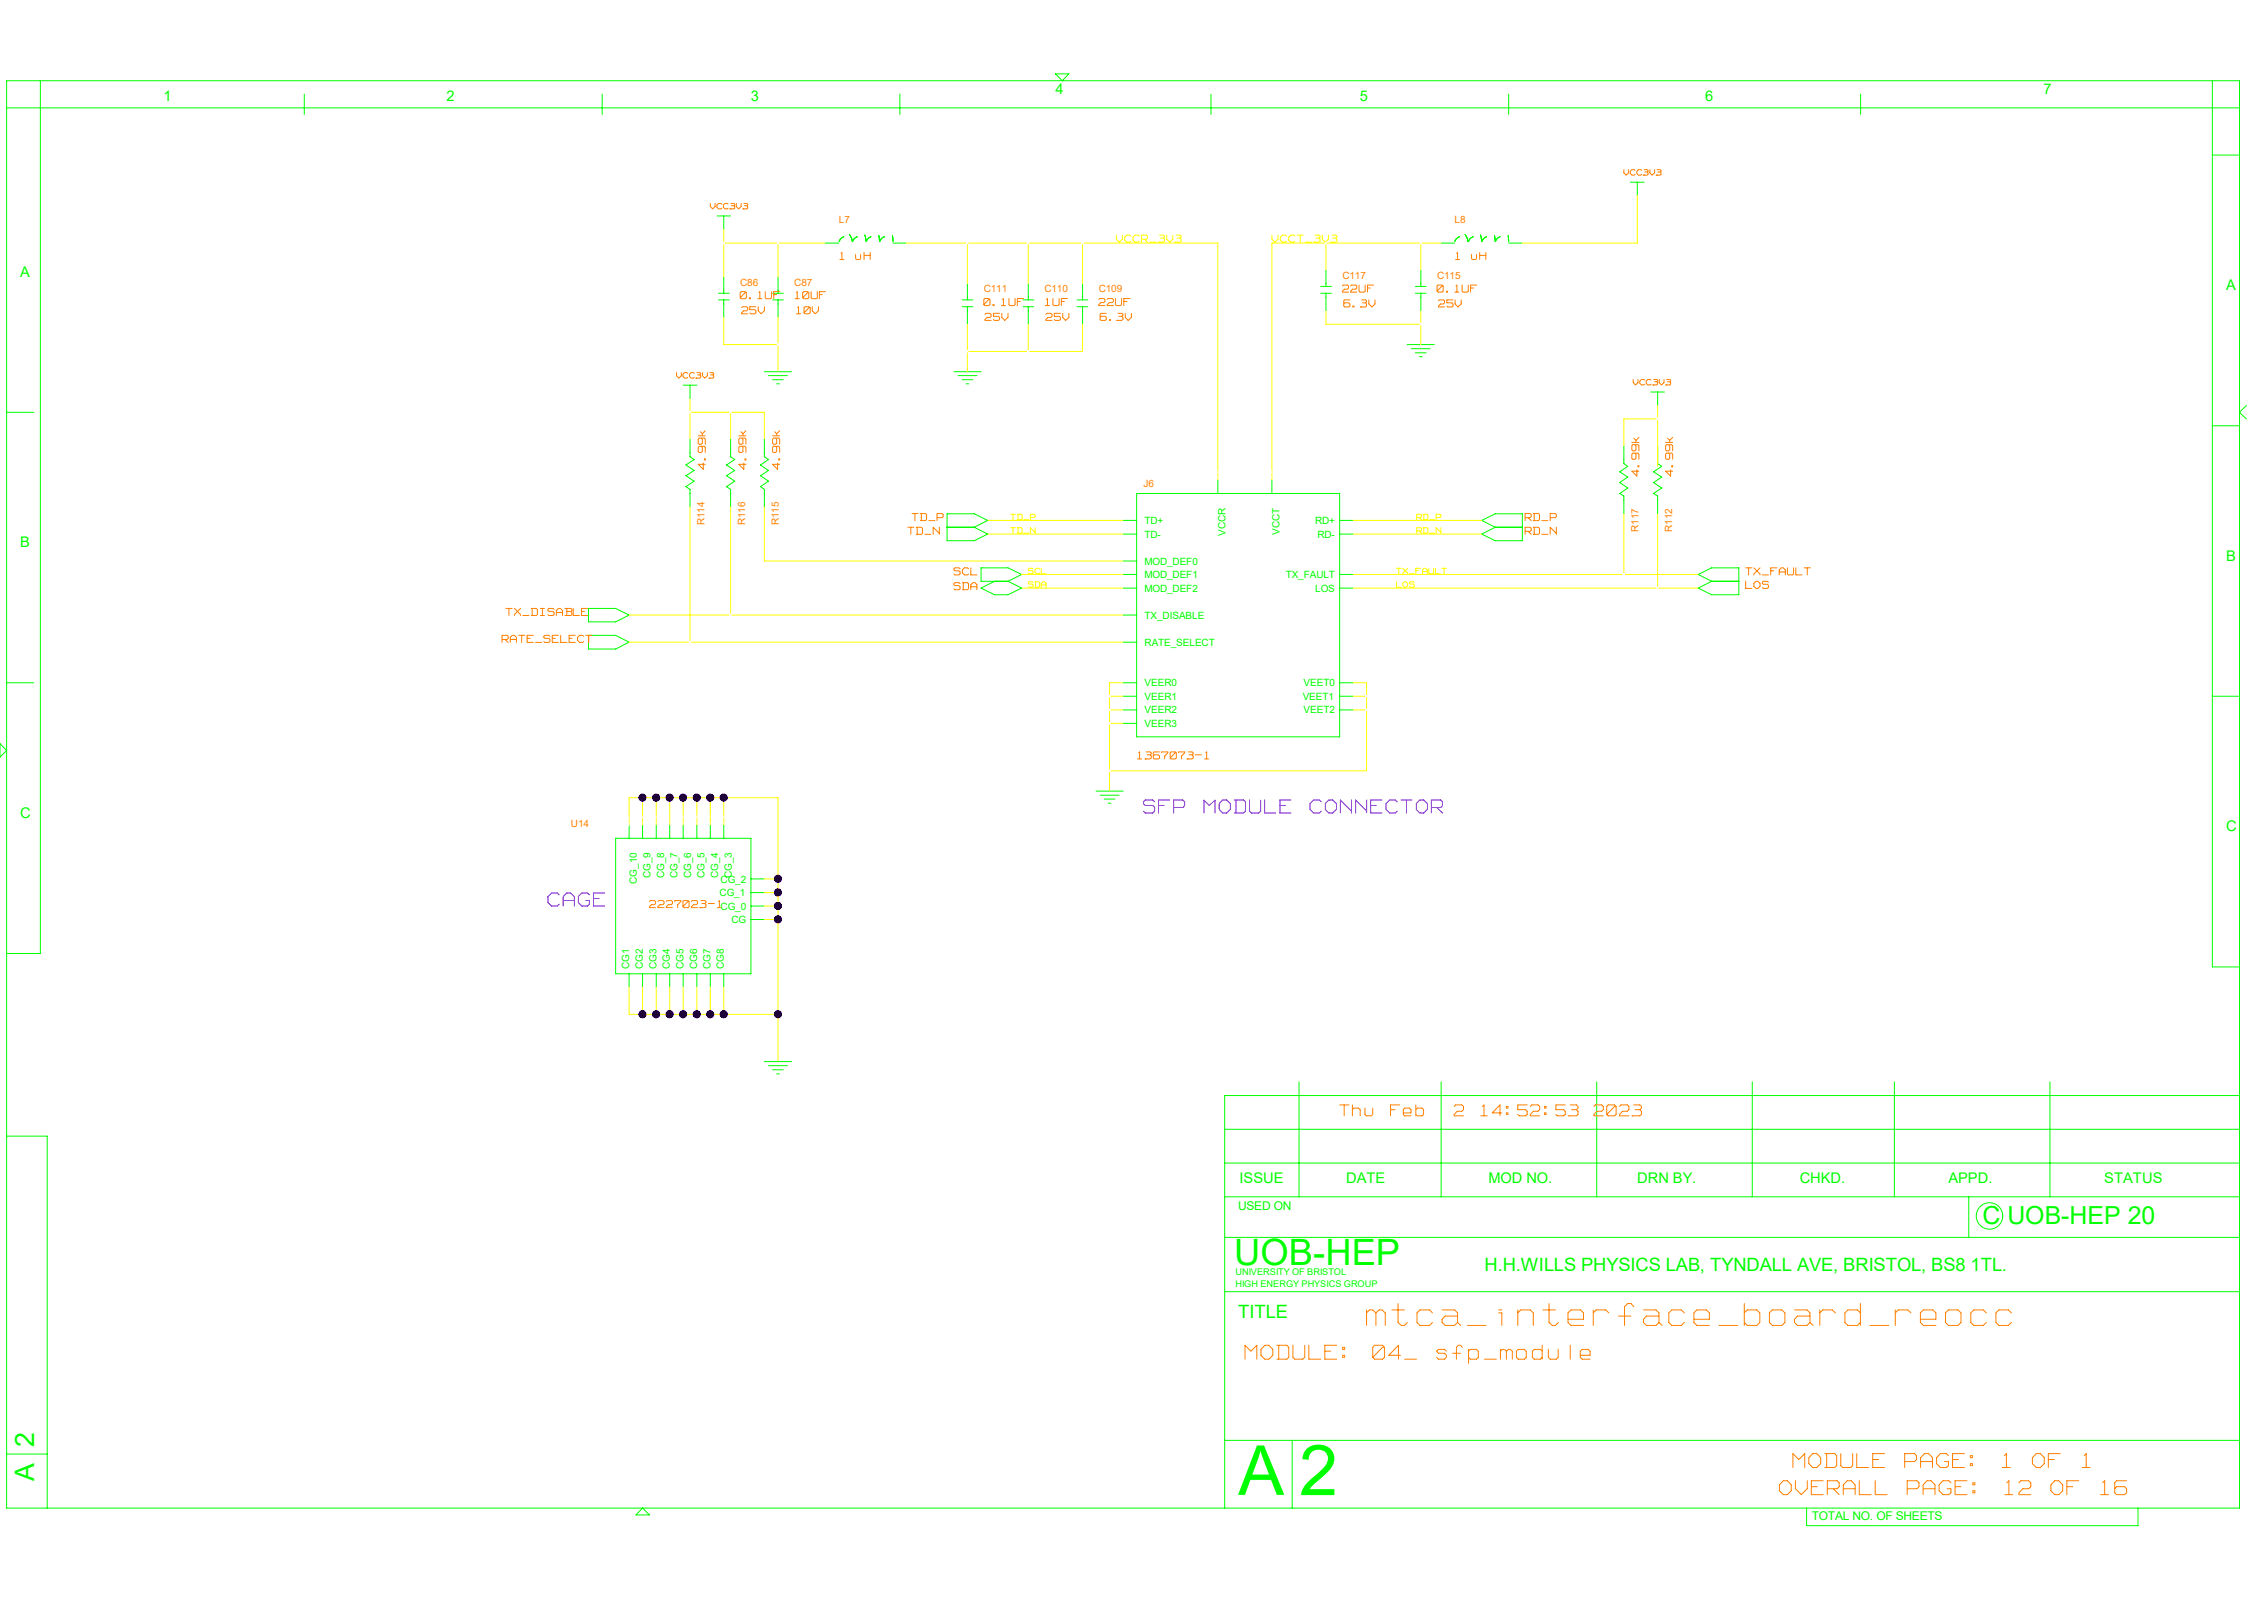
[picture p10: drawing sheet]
<svg xmlns="http://www.w3.org/2000/svg" width="420mm" height="297mm" viewBox="0 0 420 297" stroke-linecap="round" stroke-linejoin="round" font-family="sans-serif">
<defs><g id="words">
<text font-size="13" fill="#0f0" x="241.1" y="277.5">2</text>
<text font-size="12.8" fill="#0f0" x="229.8" y="277.5">A</text>
<text font-size="7.7" fill="#fff" x="253.6" y="246.8">mtca_interface_board_reocc</text>
<text font-size="6.7" fill="#0f0" x="229" y="234.7">UOB-HEP</text>
<g font-size="5" fill="#0f0">
<text x="6.4" y="268.6" transform="rotate(-90 6.4 268.6)">2</text>
<text x="6.4" y="274.9" transform="rotate(-90 6.4 274.9)">A</text>
</g>
<g font-size="4.9" fill="#fff">
<text x="231.1" y="252.8">MODULE: 04_ sfp_module</text>
<text x="332.7" y="272.9">MODULE PAGE: 1 OF 1</text>
<text x="330.2" y="278">OVERALL PAGE: 12 OF 16</text>
</g>
<g font-size="4.6" fill="#fff">
<text x="212.2" y="151.4">SFP MODULE CONNECTOR</text>
<text x="101.7" y="168.7">CAGE</text>
</g>
<text font-size="4.6" fill="#0f0" x="367.9" y="227.2">C UOB-HEP 20</text>
<g font-size="3.8" fill="#fff">
<text x="248.6" y="207.5">Thu Feb</text>
<text x="269.6" y="207.5">2 14:52:53 2023</text>
</g>
<g font-size="3.4" fill="#0f0">
<text x="275.5" y="236">H.H.WILLS PHYSICS LAB, TYNDALL AVE, BRISTOL, BS8 1TL.</text>
<text x="229.8" y="244.7">TITLE</text>
</g>
<g font-size="2.9" fill="#fff">
<text x="131.3" y="87.1" transform="rotate(-90 131.3 87.1)">4.99k</text>
<text x="138.9" y="87.1" transform="rotate(-90 138.9 87.1)">4.99k</text>
<text x="145.1" y="87.1" transform="rotate(-90 145.1 87.1)">4.99k</text>
<text x="304.6" y="88.4" transform="rotate(-90 304.6 88.4)">4.99k</text>
<text x="310.9" y="88.4" transform="rotate(-90 310.9 88.4)">4.99k</text>
</g>
<g font-size="2.7" fill="#0f0">
<text x="195.9" y="17.4">4</text>
<text x="379.2" y="17.4">7</text>
<text x="30.4" y="18.7">1</text>
<text x="82.8" y="18.7">2</text>
<text x="139.4" y="18.7">3</text>
<text x="252.4" y="18.7">5</text>
<text x="316.4" y="18.7">6</text>
<text x="3.7" y="51.4">A</text>
<text x="413.1" y="53.9">A</text>
<text x="3.7" y="101.6">B</text>
<text x="413.1" y="104.1">B</text>
<text x="3.7" y="151.8">C</text>
<text x="413.1" y="154.3">C</text>
<text x="230" y="219.6">ISSUE</text>
<text x="249.9" y="219.6">DATE</text>
<text x="276.2" y="219.6">MOD NO.</text>
<text x="303.9" y="219.6">DRN BY.</text>
<text x="334" y="219.6">CHKD.</text>
<text x="361.6" y="219.6">APPD.</text>
<text x="390.5" y="219.6">STATUS</text>
</g>
<g font-size="2.5" fill="#fff">
<text x="207.2" y="45.2">VCCR_3V3</text>
<text x="236.1" y="45.2">VCCT_3V3</text>
<text x="155.9" y="48.4">1 uH</text>
<text x="270.1" y="48.4">1 uH</text>
<text x="137.4" y="55.7">0.1UF</text>
<text x="137.6" y="58.5">25V</text>
<text x="147.6" y="55.7">10UF</text>
<text x="147.8" y="58.5">10V</text>
<text x="182.6" y="57">0.1UF</text>
<text x="182.8" y="59.7">25V</text>
<text x="194" y="57">1UF</text>
<text x="194.1" y="59.7">25V</text>
<text x="203.9" y="57">22UF</text>
<text x="204.2" y="59.7">6.3V</text>
<text x="249.1" y="54.5">22UF</text>
<text x="249.4" y="57.2">6.3V</text>
<text x="266.7" y="54.5">0.1UF</text>
<text x="266.9" y="57.2">25V</text>
<text x="168.5" y="99.4">TD_N</text>
<text x="169.2" y="96.9">TD_P</text>
<text x="283" y="99.4">RD_N</text>
<text x="283" y="96.9">RD_P</text>
<text x="177" y="107">SCL</text>
<text x="324" y="107">TX_FAULT</text>
<text x="177" y="109.7">SDA</text>
<text x="324" y="109.5">LOS</text>
<text x="93.2" y="119.5">RATE_SELECT</text>
<text x="93.9" y="114.5">TX_DISABLE</text>
<text x="211.1" y="141.1">1367073-1</text>
<text x="120.5" y="168.7">2227023-1</text>
</g>
<g font-size="2.2" fill="#0f0">
<text x="229.8" y="224.7">USED ON</text>
<text x="336.3" y="282.2">TOTAL NO. OF SHEETS</text>
</g>
<g font-size="1.9" fill="#fff">
<text x="301.4" y="32.7">VCC3V3</text>
<text x="131.8" y="38.9">VCC3V3</text>
<text x="149.6" y="44.9">1</text>
<text x="170.3" y="44.9">2</text>
<text x="263.9" y="44.9">1</text>
<text x="284.5" y="44.9">2</text>
<text x="125.6" y="70.4">VCC3V3</text>
<text x="303.1" y="71.6">VCC3V3</text>
<text x="226.1" y="89.3" transform="rotate(-90 226.1 89.3)">15</text>
<text x="236.1" y="89.3" transform="rotate(-90 236.1 89.3)">16</text>
<text x="187.6" y="99.1">TD_N</text>
<text x="187.6" y="96.6">TD_P</text>
<text x="206.5" y="96.4">18</text>
<text x="206.5" y="98.9">19</text>
<text x="250.8" y="98.9">12</text>
<text x="250.8" y="96.4">13</text>
<text x="262.9" y="99.1">RD_N</text>
<text x="262.9" y="96.6">RD_P</text>
<text x="190.8" y="106.7">SCL</text>
<text x="207.5" y="104">6</text>
<text x="207.5" y="106.5">5</text>
<text x="250.6" y="106.5">2</text>
<text x="259.2" y="106.7">TX_FAULT</text>
<text x="190.8" y="109.2">SDA</text>
<text x="207.5" y="109">4</text>
<text x="250.6" y="109">8</text>
<text x="259.2" y="109.2">LOS</text>
<text x="207.5" y="114">3</text>
<text x="207.5" y="119">7</text>
<text x="206.3" y="131.6">11</text>
<text x="206.5" y="129.1">10</text>
<text x="207.5" y="126.6">9</text>
<text x="250.6" y="131.6">20</text>
<text x="250.8" y="126.6">1</text>
<text x="250.8" y="129.1">17</text>
<text x="206.5" y="134.1">14</text>
<text x="116.8" y="153.5" transform="rotate(-90 116.8 153.5)">20</text>
<text x="119.3" y="153.3" transform="rotate(-90 119.3 153.3)">19</text>
<text x="121.8" y="153.3" transform="rotate(-90 121.8 153.3)">18</text>
<text x="124.3" y="153.3" transform="rotate(-90 124.3 153.3)">17</text>
<text x="126.8" y="153.3" transform="rotate(-90 126.8 153.3)">16</text>
<text x="129.4" y="153.3" transform="rotate(-90 129.4 153.3)">15</text>
<text x="131.9" y="153.3" transform="rotate(-90 131.9 153.3)">14</text>
<text x="134.4" y="153.3" transform="rotate(-90 134.4 153.3)">13</text>
<text x="141.6" y="163">12</text>
<text x="141.6" y="165.5">11</text>
<text x="141.6" y="168">10</text>
<text x="141.4" y="170.5">9</text>
<text x="118.2" y="184.2" transform="rotate(-90 118.2 184.2)">1</text>
<text x="120.7" y="184" transform="rotate(-90 120.7 184)">2</text>
<text x="123.2" y="184" transform="rotate(-90 123.2 184)">3</text>
<text x="125.7" y="184" transform="rotate(-90 125.7 184)">4</text>
<text x="128.3" y="184" transform="rotate(-90 128.3 184)">5</text>
<text x="130.8" y="184" transform="rotate(-90 130.8 184)">6</text>
<text x="133.3" y="184" transform="rotate(-90 133.3 184)">7</text>
<text x="135.8" y="184" transform="rotate(-90 135.8 184)">8</text>
</g>
<g font-size="1.9" fill="#ff8000">
<text x="155.7" y="41.5">L7</text>
<text x="270" y="41.5">L8</text>
<text x="137.4" y="53">C86</text>
<text x="147.4" y="53">C87</text>
<text x="249.1" y="51.8">C117</text>
<text x="266.7" y="51.8">C115</text>
<text x="182.6" y="54.3">C111</text>
<text x="193.8" y="54.3">C110</text>
<text x="203.9" y="54.3">C109</text>
<text x="212.2" y="90.4">J6</text>
<text x="130.8" y="97.5" transform="rotate(-90 130.8 97.5)">R114</text>
<text x="138.3" y="97.5" transform="rotate(-90 138.3 97.5)">R116</text>
<text x="144.6" y="97.5" transform="rotate(-90 144.6 97.5)">R115</text>
<text x="304.1" y="98.8" transform="rotate(-90 304.1 98.8)">R117</text>
<text x="310.3" y="98.8" transform="rotate(-90 310.3 98.8)">R112</text>
<text x="106" y="153.5">U14</text>
</g>
<g font-size="1.9" fill="#0f0">
<text x="212.4" y="97.3">TD+</text>
<text x="212.4" y="99.8">TD-</text>
<text x="227.5" y="99.5" transform="rotate(-90 227.5 99.5)">VCCR</text>
<text x="237.5" y="99.3" transform="rotate(-90 237.5 99.3)">VCCT</text>
<text x="244.1" y="97.3">RD+</text>
<text x="244.5" y="99.8">RD-</text>
<text x="212.4" y="107.3">MOD_DEF1</text>
<text x="212.4" y="104.8">MOD_DEF0</text>
<text x="238.6" y="107.3">TX_FAULT</text>
<text x="212.4" y="109.8">MOD_DEF2</text>
<text x="244.1" y="109.8">LOS</text>
<text x="212.4" y="119.9">RATE_SELECT</text>
<text x="212.4" y="114.9">TX_DISABLE</text>
<text x="212.4" y="127.4">VEER0</text>
<text x="212.4" y="129.9">VEER1</text>
<text x="241.8" y="129.9">VEET1</text>
<text x="241.9" y="127.4">VEET0</text>
<text x="212.4" y="132.4">VEER2</text>
<text x="212.4" y="135">VEER3</text>
<text x="241.9" y="132.4">VEET2</text>
<text x="118.2" y="164.1" transform="rotate(-90 118.2 164.1)">CG_10</text>
<text x="120.7" y="163.1" transform="rotate(-90 120.7 163.1)">CG_9</text>
<text x="123.2" y="163.1" transform="rotate(-90 123.2 163.1)">CG_8</text>
<text x="125.7" y="163.1" transform="rotate(-90 125.7 163.1)">CG_7</text>
<text x="128.3" y="163.1" transform="rotate(-90 128.3 163.1)">CG_6</text>
<text x="130.8" y="163.1" transform="rotate(-90 130.8 163.1)">CG_5</text>
<text x="133.3" y="163.1" transform="rotate(-90 133.3 163.1)">CG_4</text>
<text x="133.6" y="166.3">CG_1</text>
<text x="133.7" y="163.8">CG_2</text>
<text x="135.8" y="163.1" transform="rotate(-90 135.8 163.1)">CG_3</text>
<text x="133.7" y="168.9">CG_0</text>
<text x="135.8" y="171.4">CG</text>
<text x="116.8" y="180" transform="rotate(-90 116.8 180)">CG1</text>
<text x="119.3" y="180" transform="rotate(-90 119.3 180)">CG2</text>
<text x="121.8" y="180" transform="rotate(-90 121.8 180)">CG3</text>
<text x="124.3" y="180" transform="rotate(-90 124.3 180)">CG4</text>
<text x="126.8" y="180" transform="rotate(-90 126.8 180)">CG5</text>
<text x="129.4" y="180" transform="rotate(-90 129.4 180)">CG6</text>
<text x="131.9" y="180" transform="rotate(-90 131.9 180)">CG7</text>
<text x="134.4" y="180" transform="rotate(-90 134.4 180)">CG8</text>
</g>
<g font-size="1.7" fill="#0f0">
<text x="229.3" y="236.7">UNIVERSITY OF BRISTOL</text>
<text x="229.3" y="239">HIGH ENERGY PHYSICS GROUP</text>
</g>
</g></defs>
<g fill="none" stroke="#0f0" stroke-width=".19">
<path d="M1.2 15h414.4v265h-414.4zM7.5 15v162h-6.3M56.5 17.5v3.8M111.8 17.5v3.8M167 17.5v3.8M195.9 13.7h2.5l-1.3 1.3zM224.7 17.5v3.8M280 17.5v3.8M345.3 17.5v3.8M410.6 15v164.5h5M1.2 20h414.4M302.6 33.8h2.5"/>
<path d="M303.9 33.8v2.5M410.6 28.8h5M133.1 40.1h2.5M133.3 55.7h2M133.3 54.4h2M134.3 40.1v2.5M134.3 51.4v3M134.3 55.7v3.2M143.4 55.7h2M143.4 54.4h2M144.4 51.4v3M144.4 55.7v3.2"/>
<path d="M153.2 45.1h2.5M155.9 44.5v.1M156.1 44.3l-.4 .5M156.3 44.1h.1M156.6 43.9l-.5 .3M157.6 43.5l.4 .7M157.7 43.6v.1M157.9 43.9v.1M158 44.1v.1M158 44.2h.1M158 44.2l.2 .7M158.3 44.7l-.1 .1"/>
<path d="M158.4 44.5v.1M158.6 44.3l-.4 .5M158.7 44.1h.1M158.7 44.1l-.1 .1M158.8 44.1h.1M159.1 43.9l-.3 .2M160.5 43.6l.2 1.2M160.7 44.7h.1M161 44.4v.1M161.1 44.3l-.3 .5M161.3 44.1h.1M161.6 43.9l-.4 .3"/>
<path d="M161.6 43.9h.1M163.1 43.7l.1 1.1M163.1 43.9h.1M163.4 44.4v.1M163.6 44.3l-.3 .5M163.8 44.1h.1M164.2 43.9l-.5 .3M165.7 43.7v1.1M165.7 45.1h2.5M178.6 55.7h2M178.6 56.9h2M179.5 52.7v3"/>
<path d="M179.5 56.9v3.3M189.9 55.7h2M189.9 56.9h2M190.8 52.7v3M190.8 56.9v3.3M199.9 55.7h2M199.9 56.9h2M200.9 52.7v3M200.9 56.9v3.3M245.1 53.2h2M245.1 54.4h2M246.1 50.2v3"/>
<path d="M246.1 54.4v3.3M262.7 53.2h2M262.7 54.4h2M263.7 50.2v3M263.7 54.4v3.3M267.5 45.1h2.5M270.2 44.4v.1M270.3 44.3l-.3 .5M270.5 44.1h.1M270.8 43.9l-.4 .3M270.8 43.9h.1M271.9 43.5l.4 .8 .2 .6"/>
<path d="M272 43.6v.1M272.2 43.9v.1M272.3 44.2h.1M272.3 44.4h.1M272.9 44.3l-.4 .5M273.4 43.9l-.5 .3M274.7 43.6l.3 1.2M275.4 44.3l-.4 .5M275.9 43.9l-.5 .3M277.4 43.7l.1 1.1M277.9 44.3l-.4 .5M278.1 44.1l-.2 .1"/>
<path d="M278.1 44.1h.1M278.4 43.9l-.2 .2M279.9 43.7l.1 1.1M280 45.1h2.5M1.2 76.5h5.1M126.8 71.5h2.5M128.1 71.5v2.5M141.9 69h5M142.6 69.7h3.5M143.4 70.5h2M144.1 71.2h.6M177 69h5.1"/>
<path d="M177.8 69.7h3.5M178.6 70.5h2M179.3 71.2h.5M261.2 64h5M261.9 64.7h3.5M262.7 65.5h2M263.4 66.2h.5M306.4 72.8h2.5M307.6 72.8v2.5M410.6 79h5M416.9 75.3l-1.3 1.2 1.3 1.3M128.1 81.5v3.3l.7 .5-1.5 1 1.5 1-1.5 1 1.5 1-1.5 1 .8 .5v3.3"/>
<path d="M135.6 81.5v3.3l.8 .5-1.6 1 1.6 1-1.6 1 1.6 1-1.6 1 .8 .5v3.3M141.9 81.5v3.3l.7 .5-1.5 1 1.5 1-1.5 1 1.5 1-1.5 1 .8 .5v3.3M175.8 95.4h5l2.5 1.2-2.5 1.3 2.5 1.2-2.5 1.3h-5zM175.8 97.9h5M208.4 99.1h2.5M208.4 96.6h2.5M210.9 91.6h37.7v45.2h-37.7zM226 89.1v2.5M236.1 89.1v2.5M248.6 99.1h2.5M248.6 96.6h2.5M275 96.6l2.5-1.2h5v5h-5l-2.5-1.3 2.5-1.2z"/>
<path d="M277.5 97.9h5M301.4 82.8v3.3l.7 .5-1.5 1 1.5 1-1.5 1 1.5 1-1.5 1 .8 .5v3.3M307.6 82.8v3.3l.8 .5-1.5 1 1.5 1-1.5 1 1.5 1-1.5 1 .7 .5v3.3M109.2 117.9h5.1l2.5 1.3-2.5 1.3h-5.1zM109.2 112.9h5.1l2.5 1.3-2.5 1.2h-5.1zM182.1 105.4h5l2.5 1.2-2.5 1.3h-5zM184.6 107.9l-2.5 1.3 2.5 1.2h2.5l2.5-1.2-2.5-1.3M208.4 109.2h2.5M208.4 119.2h2.5M208.4 104.1h2.5M208.4 106.6h2.5M208.4 114.2h2.5"/>
<path d="M248.6 109.2h2.5M248.6 106.6h2.5M315.2 106.6l2.5-1.2h5v5h-5l-2.5-1.2 2.5-1.3zM317.7 107.9h5M0 138l1.2 1.3-1.2 1.2zM1.2 126.7h5.1M208.4 129.2h2.5M208.4 126.7h2.5M208.4 131.8h2.5M208.4 134.3h2.5M248.6 129.2h2.5M248.6 126.7h2.5"/>
<path d="M248.6 131.8h2.5M410.6 129.2h5M114.3 155.6h25.1v25.2h-25.1zM116.8 153.1v2.5M119.3 153.1v2.5M121.8 153.1v2.5M124.3 153.1v2.5M126.8 153.1v2.5M129.3 153.1v2.5M131.8 153.1v2.5M134.3 153.1v2.5M203.4 146.9h5"/>
<path d="M204.2 147.6h3.5M204.9 148.3h2M205.7 149.1h.5M139.4 163.2h2.5M139.4 165.7h2.5M139.4 168.2h2.5M139.4 170.7h2.5M116.8 180.8v2.5M119.3 180.8v2.5M121.8 180.8v2.5M124.3 180.8v2.5M126.8 180.8v2.5"/>
<path d="M129.3 180.8v2.5M131.8 180.8v2.5M134.3 180.8v2.5M141.9 197.1h5M142.6 197.8h3.5M143.4 198.6h2M144.1 199.3h.6M1.2 210.9h7.6v69.1M227.3 215.9h188.3M227.3 209.6h188.3M241.1 200.8v21.4M267.5 200.8v21.4"/>
<path d="M296.3 200.8v21.4M325.2 200.8v21.4M351.6 200.8v21.4M380.4 200.8v21.4M415.6 203.4h-188.3v76.6M227.3 239.8h188.3M227.3 229.7h188.3M227.3 222.2h188.3M365.4 222.2v7.5M1.2 269.9h7.6M119.3 280l1.2 1.2h-2.5zM227.3 267.4h188.3"/>
<path d="M239.8 267.4v12.6M335.3 280v3.2h61.5v-3.2"/>
<circle cx="369.2" cy="225.7" r="2.46"/>
</g>
<g fill="none" stroke="#ff8000" stroke-width=".19">
<path d="M131.8 38.4l.4 .3M131.8 37.8v.5M132.7 37.8v.5M132.7 38.4l-.5 .4M133.1 38.1v.3M133.1 38.5l.2 .3M133.3 37.8l-.2 .3M133.4 37.8h.3M133.4 38.8h.3M133.8 37.8l.1 .1M133.9 38.7l-.1 .1M134.2 38.1v.3"/>
<path d="M134.2 38.5l.3 .3M134.5 37.8l-.3 .3M134.6 37.8h.3M134.6 38.8h.3M135 37.8l.1 .1M135.1 38.7l-.1 .1M135.5 38.8h.1M135.6 37.8h.5M135.6 38.8h.5M135.8 38.2h.3M136.2 37.8l.2 .1M136.2 38.2l.2 .2"/>
<path d="M136.4 37.9v.1M136.4 38.4v.2M136.4 38.7l-.2 .1M136.4 38.1l-.2 .1M136.7 38.4l.3 .3M136.7 37.8v.5M137.5 37.8v.5M137.5 38.4l-.4 .4M137.9 38.8h.1M138 37.8h.6M138 38.8h.6M138.2 38.2h.4"/>
<path d="M138.6 37.8l.2 .1M138.6 38.2l.2 .2M138.8 37.9v.1M138.8 38.4v.2M138.8 38.7l-.2 .1M138.8 38.1l-.2 .1M301.4 32.1l.4 .4M301.4 31.5v.5M302.3 31.5v.5M302.3 32.1l-.5 .4M302.6 31.8v.4M302.6 32.2l.3 .3"/>
<path d="M302.9 31.5l-.3 .3M302.9 31.5l.5 .1M303.4 32.4l-.5 .1M303.8 31.8v.4M303.8 32.2l.3 .3M304.1 31.5l-.3 .3M304.1 31.5h.4M304.1 32.5h.4M304.5 31.5l.2 .1M304.7 32.4l-.2 .1M305 32.5h.1M305.1 31.5h.6l.2 .2"/>
<path d="M305.7 32l.2 .1M305.9 32.1v.2M305.9 32.4l-.2 .1h-.6M305.9 31.8l-.6 .1M306.2 32.1l.4 .4M306.2 31.5v.5M307.1 31.5v.5M307.1 32.1l-.5 .4M307.4 32.5h.1M307.6 31.5h.5M307.6 32.5h.5M307.7 31.9h.4"/>
<path d="M308.1 31.5l.2 .2M308.1 32l.2 .1M308.3 32.1v.2M308.3 32.4l-.2 .1M308.3 31.8l-.2 .1M137.4 55.3l.1 .2M137.4 54.4v.8M137.5 54.1l-.1 .2M137.6 55.5h.7M137.6 54.1h.7M137.6 58.1v.2M137.7 58.3h1.1"/>
<path d="M137.8 56.9l-.2 .2M137.8 56.9h.7M138 57.7l-.4 .4M138 57.7h.5M138.3 54.4l-.9 .8M138.3 54.3h.2M138.3 54.1l.2 .2M138.5 55.3l-.2 .2M138.5 54.4v.8M138.6 56.9l.2 .2M138.8 57.1v.3M138.8 57.5l-.2 .2"/>
<path d="M139.1 55.3h.1M139.1 55.3v.2M139.1 55.5h.1M139.1 58.1l.2 .2M139.1 56.9v.6M139.2 57.5h.8M139.2 56.9h1.1M139.3 55.3v.2M139.4 58.3h.6M140.1 57.5l.2 .2M140.3 58.1l-.2 .2M140.3 57.7v.3"/>
<path d="M140.6 55.5h.8M140.7 57.7l.5 .5M140.7 56.9v.8M141 54.1l-.2 .2M141 54.2v1.2M141.9 56.9v.8M141.9 57.7l-.6 .6M142 55.3l.2 .2M142 54.1v1.1M142.2 55.5h.7M143.2 55.3l-.2 .2M143.2 54.1v1.1"/>
<path d="M143.6 54.1h1.1M143.6 54.2v1.3M143.6 54.7h.5M147.6 55.5h.7M147.8 58.3h.8M148 54.1l-.2 .2M148 54.2v1.2M148.2 56.9l-.2 .2M148.2 57v1.2M149 55.3l.1 .2M149 54.4v.8M149.1 54.1l-.1 .2"/>
<path d="M149.2 55.5h.7M149.2 54.1h.7M149.2 58.1l.2 .2M149.2 57.1v.9M149.4 56.9l-.2 .2M149.4 58.3h.7M149.4 56.9h.7M149.9 54.4l-.9 .8M149.9 54.3h.2M149.9 54.1l.2 .2M150.1 55.3l-.2 .2M150.1 54.4v.8"/>
<path d="M150.1 57.1l-.8 .9M150.2 57.1h.1M150.2 56.9l.2 .2M150.4 58.1l-.2 .2M150.4 57.1v.9M150.5 55.3l.2 .2M150.5 54.1v1.1M150.7 55.5h.7M150.7 57.7l.6 .5M150.7 56.9v.8M151.7 55.3l-.2 .2M151.7 54.1v1.1"/>
<path d="M151.9 56.9v.8M151.9 57.7l-.6 .6M152.1 54.1h1.1M152.1 54.2v1.3M152.1 54.7h.5M155.9 48.2h.7M156.3 46.9l-.2 .1M156.3 46.9v1.2M158.8 48l.2 .2M158.8 47.2v.8M159 48.2h.5M159.7 48l-.1 .2"/>
<path d="M159.7 47.2v.8M160.4 46.9v1.3M160.4 47.4h1.1M161.5 46.9v1.3M182.6 56.6l.2 .1M182.6 55.6v.9M182.8 55.4l-.2 .2M182.8 56.7h.7M182.8 59.4v.1M182.8 55.4h.7M182.8 59.5h1.1M183 58.2l-.2 .1"/>
<path d="M183 58.2h.7M183.2 58.9l-.4 .4M183.2 58.9h.5M183.5 55.6l-.9 .9M183.5 55.6h.2M183.5 55.4l.2 .2M183.7 56.6l-.2 .1M183.7 58.2l.2 .1M183.7 55.6v.9M183.9 58.4v.3M183.9 58.7l-.2 .2M184.3 56.6h.1"/>
<path d="M184.3 56.6v.1M184.3 56.7h.1M184.4 59.3l.1 .2M184.5 56.6v.1M184.6 59.5h.7M185.3 58.7l.2 .2M185.5 59.3l-.2 .2M185.5 59v.3M185.5 58.2h-1.1v.5h.9M185.8 56.7h.8M185.9 58.9l.5 .5M185.9 58.2v.7"/>
<path d="M186.2 55.4l-.1 .2M186.2 55.5v1.2M187.1 58.2v.7M187.1 58.9l-.6 .6M187.2 56.6l.2 .1M187.2 55.4v1.1M187.5 56.7h.6M188.4 56.6l-.2 .1M188.4 55.4v1.1M188.8 55.4h1.1M188.8 55.5v1.2M188.8 56h.6"/>
<path d="M194 56.7h.8M194.1 59.4v.1M194.1 59.5h1.1M194.3 58.2l-.2 .1M194.3 58.2h.7l.2 .1M194.4 55.4l-.2 .2M194.4 55.5v1.2M194.5 58.9l-.4 .4M195.2 58.4v.3M195.2 58.7l-.2 .2h-.5M195.4 56.6l.2 .1M195.4 55.4v1.1"/>
<path d="M195.6 56.7h.7M195.7 59.3l.1 .2M195.7 58.2v.5M195.7 58.7h.9M195.7 58.2h1.1M195.9 59.5h.7M196.6 56.6l-.3 .1M196.6 55.4v1.1M196.6 58.7l.2 .2M196.8 59.3l-.2 .2M196.8 59v.3M197 55.4h1.1"/>
<path d="M197 55.5v1.2M197 56h.5M197.2 58.9l.5 .5M197.2 58.2v.7M198.4 58.2v.7M198.4 58.9l-.6 .6M203.9 56.6v.1M204 56.7h1.1M204.1 55.4l-.2 .2M204.1 55.4h.7M204.2 59.3l.1 .2M204.2 58.4v.9"/>
<path d="M204.3 56.2l-.4 .4M204.3 58.7l-.1 .2M204.3 58.2l-.1 .1M204.3 56.2h.5M204.4 59.5h.7M204.4 58.7h.7M204.4 58.2h.9M204.9 55.4l.2 .2M205.1 56l-.2 .2M205.1 55.6v.3M205.1 58.7l.2 .2M205.3 59v.3"/>
<path d="M205.3 59.3l-.2 .2M205.5 56.6v.1M205.5 56.7h1.1M205.7 55.4l-.2 .2M205.7 55.4h.7M205.9 56.2l-.4 .4M205.9 59.3h.2M205.9 59.4v.1M205.9 56.2h.5M206 59.5h.1M206.1 59.3v.2M206.4 55.4l.2 .2"/>
<path d="M206.6 55.6v.3M206.6 56l-.2 .2M207 56.6l.2 .1M207 55.4v1.1M207.2 56.7h.7M207.3 59.5h.1M207.5 59.5h.7M207.5 58.2h.7M207.6 58.7h.6M208.2 56.6l-.3 .1M208.2 55.4v1.1M208.2 58.2l.2 .1"/>
<path d="M208.2 58.8l.2 .1M208.4 58.4v.1M208.4 59v.3M208.4 59.3l-.2 .2M208.4 58.5l-.2 .2M208.6 55.4h1.1M208.6 55.5v1.2M208.6 56h.5M208.8 58.9l.5 .5M208.8 58.2v.7M210 58.2v.7M210 58.9l-.6 .6"/>
<path d="M249.1 54.1l.1 .1h1.1M249.3 52.9l-.2 .2M249.3 52.9h.7M249.4 55.9v.9l.2 .2M249.5 53.7l-.4 .4M249.6 56.2l-.2 .2M249.6 55.7l-.2 .1M249.6 53.7h.4M249.6 57h.7M249.6 56.2h.7M249.6 55.7h.9M250.1 52.9l.2 .2"/>
<path d="M250.3 53.5l-.2 .2M250.3 53.1v.3M250.3 56.2l.2 .2M250.5 56.5v.3l-.2 .2M250.7 54.1v.1M250.7 54.2h1.1M250.8 52.9l-.1 .2M250.9 52.9h.7l.2 .2M251.1 56.8h.1M251.1 56.9v.1M251.1 57h.1M251.3 56.8v.2"/>
<path d="M251.8 53.1v.3M251.8 53.5l-.2 .2h-.5l-.4 .4M252.2 54.1l.2 .1M252.2 52.9v1.1M252.4 54.2h.7M252.5 57h.1M252.7 57h.7M252.7 55.7h.7M252.9 56.2h.5M253.4 54.1l-.2 .1M253.4 52.9v1.1M253.4 55.7l.2 .1"/>
<path d="M253.4 56.3l.2 .1M253.6 55.9v.1M253.6 56.5v.3l-.2 .2M253.6 56l-.2 .2M253.8 53.5h.5M254 56.4l.6 .5M254 55.7v.7M254.9 52.9h-1.1v1.3M255.2 55.7v.7M255.2 56.4l-.6 .6M266.7 54.1l.2 .1M266.7 53.1v.9"/>
<path d="M266.9 52.9l-.2 .2M266.9 54.2h.7M266.9 52.9h.7M267 56.9v.1M267 57h1.1M267.1 55.7l-.1 .1M267.2 55.7h.6M267.3 56.4l-.3 .4M267.4 56.4h.4M267.6 53.1l-.9 .9M267.6 53.1h.2M267.6 52.9l.2 .2"/>
<path d="M267.8 54.1l-.2 .1M267.8 53.1v.9M267.9 55.7l.2 .1M268.1 55.9v.3M268.1 56.2l-.2 .2M268.4 54.1h.2M268.4 54.1v.1h.2M268.5 56.8l.2 .2M268.5 55.7v.5M268.6 56.2h.9l.2 .2M268.6 55.7h1.1M268.6 54.1v.1"/>
<path d="M269.7 56.5v.3l-.2 .2h-.8M270 54.2h.8M270 56.4l.6 .5M270 55.7v.7M270.1 48.2h.8M270.2 53.1l.2-.2v1.3M270.5 46.9l-.2 .1M270.5 46.9v1.2M271.2 55.7v.7M271.2 56.4l-.6 .6M271.4 54.1l.1 .1M271.4 52.9v1.1"/>
<path d="M271.6 54.2h.6M272.5 54.1l-.2 .1M272.5 52.9v1.1M273 53.5h.5M273.1 48l.2 .2M273.1 47.2v.8M273.3 48.2h.5M274 48l-.1 .2M274 47.2v.8M274.1 52.9h-1.2v1.3M274.6 46.9v1.3M274.7 47.4h1"/>
<path d="M275.8 46.9v1.3M125.6 69.8l.3 .3M125.6 69.2v.5M126.4 69.2v.5M126.4 69.8l-.4 .4M126.7 69.5v.3M126.7 69.9l.3 .3M127 69.2l-.3 .3M127.1 69.2h.3M127.1 70.2h.3M127.5 69.2l.1 .1M127.6 70.1l-.1 .1"/>
<path d="M128 69.5v.3M128 69.9l.3 .3M128.3 69.2l-.3 .3M128.3 69.2h.4M128.3 70.2h.4M128.7 69.2l.2 .1M128.9 70.1l-.2 .1M129.2 70.2h.1M129.3 69.2h.5M129.3 70.2h.5M129.5 69.6h.3M129.9 69.2l.1 .1"/>
<path d="M129.9 69.6l.1 .2M130 69.3v.1M130 69.8v.2M130 70.1l-.1 .1M130 69.5l-.1 .1M130.4 69.8l.4 .3M130.4 69.2v.5M130.9 80l-.5 .5M131.3 69.2v.5M131.3 69.8l-.5 .4M131.6 70.2h.1M131.7 69.2h.5"/>
<path d="M131.7 70.2h.5M131.9 69.6h.3M132.3 69.2l.2 .1M132.3 69.6l.2 .2M132.5 69.3v.1M132.5 69.8v.2M132.5 70.1l-.2 .1M132.5 69.5l-.2 .1M138.4 80l-.5 .5M144.7 80l-.5 .5M303.1 71l.4 .4M303.1 70.4v.6"/>
<path d="M304 70.4v.6M304 71l-.5 .5M304.3 70.8v.3M304.3 71.2l.3 .3M304.6 70.4l-.3 .3M304.7 70.4h.3M304.7 71.5h.3M305.1 70.4l.1 .2M305.2 71.3l-.1 .2M305.5 70.8v.3M305.5 71.2l.3 .3M305.8 70.4l-.3 .3"/>
<path d="M305.9 70.4h.3M305.9 71.5h.3M306.2 70.4l.2 .2M306.4 71.3l-.2 .2M306.7 71.5h.1M306.9 70.4h.5M306.9 71.5h.5M307 70.9h.4M307.5 70.4l.1 .2M307.5 70.9l.1 .1M307.6 70.6v.1M307.6 71.1v.2"/>
<path d="M307.6 71.3l-.1 .2M307.6 70.7l-.1 .2M307.9 71l.4 .4M307.9 70.4v.6M308.8 70.4v.6M308.8 71l-.4 .5M309.2 71.5h.1M309.3 70.4h.5M309.3 71.5h.5M309.5 70.9h.3M309.9 70.4l.1 .2M309.9 70.9l.1 .1"/>
<path d="M310 70.6v.1M310 71.1v.2M310 71.3l-.1 .2M310 70.7l-.1 .2M129.6 82.3l.2 .2h.3M129.6 83.8l.2 .2h.3M129.6 80.9h1.3M129.6 81.6v.7M129.6 83.1v.7M129.6 86.2l.9 .9M129.6 86.2h1.3M130 80.1l.3 .4"/>
<path d="M130.2 81.4l.1 .1M130.2 82.9l.1 .2M130.3 80.6v.3M130.3 81.6v.7M130.3 83.1v.7M130.3 82.3l-.2 .2M130.3 83.8l-.2 .2M130.5 86v1.1M130.7 81.3h-.9l-.2 .2M130.7 82.8h-.9l-.2 .3M130.7 85.2h.2M130.7 85.2l.2 .2"/>
<path d="M130.7 81.3l.2 .2M130.7 82.8l.2 .3M130.9 81.6v.9M130.9 83.1v.9M130.9 85.2v.1M137.1 82.3l.2 .2M137.1 83.8l.2 .2M137.1 80.9h1.3M137.1 81.6v.7M137.1 83.1v.7M137.1 86.2l.9 .9M137.2 86.2h1.2"/>
<path d="M137.3 81.3l-.2 .2M137.3 82.8l-.2 .3M137.3 82.5h.3M137.3 84h.3M137.3 81.3h.9M137.3 82.8h.9M137.5 80.1l.4 .4M137.7 81.4l.2 .1M137.7 82.9l.2 .2M137.9 80.6v.3M137.9 81.6v.7M137.9 83.1v.7"/>
<path d="M137.9 82.3l-.2 .2M137.9 83.8l-.2 .2M138 86v1.1M138.3 81.3l.1 .2M138.3 82.8l.1 .3M138.3 85.2h.1M138.3 85.2v.2M138.3 85.4h.1M138.4 81.6v.9M138.4 83.1v.9M138.4 85.2v.1M143.4 82.3l.2 .2"/>
<path d="M143.4 83.8l.2 .2M143.4 80.9h1.3M143.4 81.6v.7M143.4 83.1v.7M143.4 86.2l.9 .9M143.4 86.2h1.3M143.6 81.3l-.2 .2M143.6 82.8l-.2 .3M143.6 82.5h.3M143.6 84h.3M143.6 81.3h.9M143.6 82.8h.9"/>
<path d="M143.8 80.1l.3 .4M144 81.4l.1 .1M144 82.9l.1 .2M144.1 80.6v.3M144.1 81.6v.7M144.1 83.1v.7M144.1 82.3l-.2 .2M144.1 83.8l-.2 .2M144.3 86v1.1M144.5 85.2h.2M144.5 81.3l.2 .2M144.5 82.8l.2 .3"/>
<path d="M144.5 85.2v.2M144.6 85.4h.1M144.7 81.6v.9M144.7 83.1v.9M144.7 85.2v.1M168.5 97.9h1.1M169 97.9v1.3M169.2 95.3h1.2M169.8 95.4v1.2M170.1 99.2h.8M170.1 97.9h.8M170.2 97.9v1.2"/>
<path d="M170.8 95.3h.9M170.8 96.6h.9M171 97.9l.2 .1M171 95.4v1.2M171.2 99l-.2 .2M171.2 98.1v.9M171.6 99.2h1.2M171.7 95.3l.3 .2M172 96.5l-.3 .1M172 95.5v.9M172.4 96.6h1.1M173.2 97.9l1.1 1.1"/>
<path d="M173.2 97.9v1.3M173.9 95.3h.9M173.9 95.4v1.2M173.9 96.1h.9M174.3 97.9v1.3M174.8 95.3l.2 .2M175 95.9l-.2 .2M175 95.5v.3M283 95.3h1l.2 .2M283 97.9h1l.2 .1M283 95.4v1.2M283 97.9v1.3"/>
<path d="M283.6 96.1l.6 .5M283.6 98.7l.6 .5M284.2 95.9l-.2 .2h-.9M284.2 95.5v.3M284.2 98.1v.3M284.2 98.4l-.2 .2h-.9M284.6 95.3h.9M284.6 96.6h.9M284.6 99.2h.9M284.6 97.9h.9M284.7 95.4v1.2M284.7 97.9v1.2"/>
<path d="M285.5 95.3l.2 .2M285.5 97.9l.2 .1M285.7 96.5l-.2 .1M285.7 99l-.2 .2M285.7 95.5v.9M285.7 98.1v.9M286.1 96.6h1.2M286.1 99.2h1.2M287.7 95.3h.9M287.7 95.4v1.2M287.7 97.9v1.3M287.7 97.9l1.1 1.1"/>
<path d="M287.7 96.1h.9M288.6 95.3l.2 .2M288.8 95.9l-.2 .2M288.8 95.5v.3M288.8 97.9v1.3M302.9 83.5l.1 .2M302.9 85.1l.1 .2M302.9 82.1h1.3M302.9 82.8v.7M302.9 87.5l.9 .9M302.9 87.5h1.3M303 82.5l-.1 .3"/>
<path d="M303 84.1l-.1 .2v.7M303.1 83.7h.3M303.1 85.3h.3M303.1 82.5h.9M303.1 84.1h.9M303.2 81.4l.4 .3M303.4 84.2l.2 .2v.6M303.4 82.6l.2 .2M303.6 81.8v.3M303.6 82.8v.7M303.6 83.5l-.2 .2M303.6 85.1l-.2 .2"/>
<path d="M303.8 87.2v1.1M304 86.4h.2M304 82.5l.2 .3M304 84.1l.2 .2v1M304 86.5v.2M304 86.7h.2M304.2 82.8v.9M304.2 86.5v.1M304.2 81.2l-.5 .5M309.1 83.5l.2 .2M309.1 85.1l.2 .2M309.1 82.1h1.3"/>
<path d="M309.1 82.8v.7M309.1 87.5l.9 .9M309.2 87.5h1.2M309.3 82.5l-.2 .3M309.3 84.1l-.2 .2v.7M309.3 83.7h.3M309.3 85.3h.3M309.3 82.5h.9M309.3 84.1h.9M309.5 81.4l.4 .3M309.7 84.2l.2 .2v.6M309.7 82.6l.2 .2"/>
<path d="M309.9 81.8v.3M309.9 82.8v.7M309.9 83.5l-.2 .2M309.9 85.1l-.2 .2M310 87.2v1.1M310.3 82.5l.1 .3M310.3 84.1l.1 .2v1M310.3 86.4h.1M310.3 86.5v.2M310.3 86.7h.1M310.4 82.8v.9M310.4 86.5v.1"/>
<path d="M310.4 81.2l-.5 .5M93.2 117.9h.9M93.2 118v1.3M93.2 118.7h.9M93.8 118.7l.5 .6M93.9 112.9h1.1M94.1 117.9l.2 .2M94.3 118.5l-.2 .2M94.3 118.2v.2M94.4 113v1.3M94.7 118.4v.9M94.7 118.7h1.1"/>
<path d="M95.1 117.9l-.4 .4M95.1 117.9h.3l.4 .4M95.5 114.1v.2M95.5 112.9l1.1 1.1M95.8 118.4v.9M96.3 117.9h1.1M96.6 114.1v.2M96.6 112.9l-1.1 1.2M96.8 118v1.3M97 114.3h1.2M97.8 117.9h1.2M97.8 118l.1 1.3h1.1"/>
<path d="M97.9 118.5h.5M98.6 112.9h.9M98.6 114.3h.9M98.8 113v1.2M99.4 119.3h1.1M99.5 112.9l.2 .2M99.7 114.1l-.2 .2M99.7 113.2v.8M100.3 112.9h.7M100.3 114.3h.7M100.7 113v1.2M100.9 118.1v.2"/>
<path d="M100.9 118.3l.2 .2M100.9 119.1l.2 .2M101.1 117.9l-.1 .2M101.1 117.9h.7M101.1 119.3h.7M101.1 118.5h.7M101.7 113.1v.2M101.7 113.3l.2 .2M101.7 114.1l.2 .2M101.9 112.9l-.2 .2M101.9 117.9l.2 .2M101.9 118.5l.2 .2"/>
<path d="M101.9 112.9h.7M101.9 113.5h.7M101.9 114.3h.7M102.1 118.7v.3M102.1 119.1l-.2 .2M102.5 117.9h1.1M102.5 118v1.3M102.5 119.3h1.1M102.5 118.5h.5M102.6 112.9l.2 .2M102.6 113.5l.2 .2M102.8 113.7v.3"/>
<path d="M102.8 114.1l-.2 .2M103.3 113.7h1.1M104 112.9h-.3l-.4 .4v1M104 112.9l.4 .5v.9M104.1 117.9v1.4M104.1 119.3h1.1M104.8 112.9h1.1M104.8 114.3h1.1M105.2 113v1.2M105.2 113.5h.7M105.6 117.9h1.2M105.6 118v1.3"/>
<path d="M105.7 119.3h1.1M105.7 118.5h.5M106 112.9l.1 .2M106 113.5l.1 .2M106.1 113.3l-.1 .2M106.1 113.2v.1M106.1 113.7v.3M106.1 114.1l-.1 .2M106.4 112.9v1.4M106.4 114.3h1.1M107.2 118.4v.4M107.2 118.9l.4 .4"/>
<path d="M107.6 117.9l-.4 .4M107.6 117.9h.5M107.6 119.3h.5M107.9 112.9h1.2M107.9 113v1.3M107.9 113.5h.6M107.9 114.3h1.2M108.1 117.9l.2 .2M108.3 119.1l-.2 .2M108.7 117.9h1.2M109.3 118v1.3M177 105.6v.1"/>
<path d="M177 108.3l.2 .4M177 105.8l.2 .2M177 106.6l.2 .1M177 109.3l.2 .2M177.2 105.4l-.1 .1M177.2 108.2l-.1 .1M177.2 105.4h.7M177.2 108.2h.7M177.2 106.7h.7M177.2 106h.7M177.2 109.5h.7M177.2 108.7h.7"/>
<path d="M178 105.4l.2 .2M178 106l.2 .2M178 108.2l.2 .1M178 108.7l.2 .2M178.2 106.2v.3M178.2 109v.3M178.2 106.6l-.2 .1M178.2 109.3l-.2 .2M178.6 108.2h.9M178.6 105.8v.5M178.6 106.3l.4 .4M178.6 109.5h.9"/>
<path d="M178.8 108.2v1.2M179 105.4l-.4 .4M179 105.4h.5M179 106.7h.5M179.5 105.4l.2 .2M179.5 108.2l.2 .1M179.7 106.6l-.2 .1M179.7 109.3l-.2 .2M179.7 108.4v.9M180.2 105.4v1.3M180.2 108.6v.9M180.2 106.7h1.1"/>
<path d="M180.2 108.9h1.1M180.6 108.2l-.4 .3M180.6 108.2h.3M180.9 108.2l.4 .3M181.3 108.6v.9M324 105.4h1.1M324 107.9v1.3M324 109.2h1.1M324.5 105.5v1.2M325.5 108.3v.5M325.5 105.4l1.1 1.1M325.5 108.8l.4 .4"/>
<path d="M325.9 107.9l-.4 .4M325.9 107.9h.3M325.9 109.2h.3M326.3 107.9l.3 .4M326.6 106.6v.1M326.6 108.3v.5M326.6 105.4l-1.1 1.3M326.6 108.8l-.3 .4M327.1 108.1v.1M327.1 108.3l.1 .2M327.1 109.1l.1 .1M327.1 106.7h1.1"/>
<path d="M327.2 107.9l-.1 .1M327.3 107.9h.7M327.3 109.2h.7M327.3 108.5h.7M328 107.9l.2 .2M328 108.5l.2 .2M328.2 108.7v.3M328.2 109.1l-.2 .1M328.6 105.4h1.2M328.6 105.5v1.2M328.7 106h.5M330.2 105.8v.9"/>
<path d="M330.2 106.2h1.1M330.6 105.4l-.4 .4M330.6 105.4h.3M331 105.4l.3 .4M331.3 105.8v.9M331.7 106.6l.2 .1M331.7 105.4v1.1M331.9 106.7h.7M332.9 106.6l-.2 .1M332.9 105.4v1.1M333.3 105.4v1.3M333.3 106.7h1.1"/>
<path d="M334.9 105.4h1.1M335.4 105.5v1.2M211.5 139.6l-.2 .1M211.5 139.6v1.2M212.7 139.6h.7M213.4 139.6l.3 .1M213.7 139.8l-.3 .3M214 139.8v.9M214.2 139.6l-.2 .1M214.2 139.6h1M215.6 139.6v.1M215.6 139.6h1.1"/>
<path d="M216.7 139.8l-.5 .5M216.7 139.6v.1M217.2 139.8v.9M217.3 139.6l-.1 .1M217.4 139.6h.7M218.1 139.8l-.9 .9M218.1 139.7h.2M218.1 139.6l.2 .1M218.3 139.8v.9M218.7 139.6v.1M218.8 139.6h1M219.8 139.8l-.5 .5"/>
<path d="M219.9 139.6v.1M220.5 139.6h.7M221.2 139.6l.2 .1M221.4 139.8l-.2 .3M223.9 139.6l-.1 .1M223.9 139.6v1.2M211.1 140.9h.8M212.5 140.9h.1M212.7 140.9h.7M212.9 140.1h.5M213.5 140.2l.2 .1M213.7 140.4v.3"/>
<path d="M213.7 140.7l-.3 .2M214 140.7l.2 .2M214.2 140.1l-.1 .2M214.2 140.9h.7M214.2 140.1h.7M215 140.1l.2 .2M215.2 140.4v.3M215.2 140.7l-.2 .2M216.2 140.4v.5M217.2 140.7l.1 .2M217.4 140.9h.7M218.3 140.7l-.2 .2"/>
<path d="M219.3 140.4v.5M220.3 140.9h.1M220.5 140.9h.7M220.7 140.1h.5M221.3 140.2l.1 .1M221.4 140.4v.3M221.4 140.7l-.2 .2M221.8 140.1h1.2M223.6 140.9h.7M120.5 168.4v.1M120.6 168.5h1.1M120.7 167.2l-.2 .1"/>
<path d="M120.7 167.2h.7M120.9 167.9l-.4 .4M120.9 167.9h.5M121.5 167.2l.2 .1M121.7 167.4v.3M121.7 167.7l-.2 .2M122.1 168.4v.1M122.1 168.5h1.1M122.3 167.2l-.2 .1M122.3 167.2h.7l.2 .1M122.5 167.9l-.4 .4M123.2 167.4v.3"/>
<path d="M123.2 167.7l-.2 .2h-.5M123.7 168.4v.1M123.7 168.5h1.1M123.8 167.2l-.1 .1M123.9 167.2h.6M124 167.9l-.3 .4M124.1 167.9h.4M124.6 167.2l.2 .1M124.8 167.4v.3M124.8 167.7l-.2 .2M125.2 167.2v.1M125.3 167.2h1"/>
<path d="M126.3 167.4l-.5 .6v.5M126.4 167.2v.1M126.7 168.3l.2 .2M126.7 167.4v.9M126.9 167.2l-.2 .1M127 168.5h.6M127 167.2h.6M127.6 167.4l-.8 .9M127.7 167.3h.1M127.7 167.2l.2 .1M127.9 168.3l-.2 .2M127.9 167.4v.9"/>
<path d="M128.3 168.4v.1h1.2M128.5 167.2l-.2 .1M128.5 167.2h.7M128.7 167.9l-.4 .4M128.7 167.9h.5M129.2 167.2l.3 .1M129.5 167.4v.3M129.5 167.7l-.3 .2M129.9 168.5h.1M130.1 168.5h.7M130.1 167.2h.7M130.3 167.7h.5"/>
<path d="M130.8 167.2l.2 .1M130.9 167.8l.1 .1v.4M131 167.4v.1M131 168.3l-.2 .2M131 167.6l-.2 .1M131.4 167.7h1.2M133.1 168.5h.8M133.5 167.2l-.2 .1M133.5 167.2v1.2M248.6 205.1h1.8M249.5 205.1v2M251 205.1v2"/>
<path d="M251.2 205.7l-.2 .3M251.3 205.7h.8M252.1 205.7l.3 .3M252.4 206v1.1M253.3 206.9l.3 .2M253.3 205.7v1.1M254.7 206.9l-.2 .2h-.9M254.8 205.7v1.2M258.1 205.1h1.7M258.1 205.1v2M258.1 206h.8M260.4 206.9l.3 .2"/>
<path d="M260.4 206v.8M260.5 206.6h1.3M260.7 205.7l-.3 .3M260.7 205.7h.8M260.7 207.1h1.2M261.6 205.7l.3 .3M261.9 206v.6M262.8 205.1v2M262.8 206.9l.2 .2M263 205.7l-.2 .3M263.1 205.7h.8M263.1 207.1h.8"/>
<path d="M263.9 205.7l.3 .3M264.2 206.9l-.3 .2M264.2 206v.8M269.9 206.9v.2M269.9 207.1h1.7M270.1 205.1l-.2 .3M270.2 205.1h1.1M270.4 206.3l-.5 .6M270.5 206.3h.8M271.3 205.1l.3 .3M271.6 205.4v.6M271.6 206l-.3 .3"/>
<path d="M274.8 207.1h1.2M275.4 205.1v2M275.4 205.1l-.3 .3M277 206.6h1.7M278.4 205.1v2M278.4 205.1l-1.5 1.5M279.6 205.4h.2M279.6 205.4v.3h.2M279.8 206.6h-.2v.3h.2M279.9 205.4v.3M279.9 206.6v.3M281.7 205.1v.9"/>
<path d="M281.7 206.9l.2 .2M281.7 206h1.4M281.7 205.1h1.7M282 207.1h1.1M283.1 206l.3 .3M283.4 206.9l-.3 .2M283.4 206.3v.5M284 206.9v.2M284.1 207.1h1.6M284.3 205.1l-.3 .3M284.3 205.1h1.1M284.6 206.3l-.6 .6"/>
<path d="M284.6 206.3h.8M285.5 205.1l.2 .3M285.7 205.4v.6M285.7 206l-.2 .3M286.6 205.4h.3M286.6 205.4v.3M286.7 205.7h.2M286.7 206.9h.2M286.9 206.6h-.3v.3M286.9 205.4v.3M286.9 206.6v.3M288.8 206.9l.2 .2"/>
<path d="M289.1 207.1h1.1M290.2 206l.3 .3M290.5 205.1h-1.7v.9h1.4M290.5 206.9l-.3 .2M290.5 206.3v.5M291.1 207.1h.1M291.4 207.1h1.1M291.4 205.1h1.1M291.7 206h.8M292.6 205.1l.3 .3M292.6 206l.3 .3M292.9 205.4v.3"/>
<path d="M292.9 206.3v.5M292.9 206.9l-.3 .2M292.9 205.7l-.3 .3M295.8 206.9v.2M295.9 207.1h1.7M296.1 205.1l-.3 .3M296.1 205.1h1.1M296.4 206.3l-.6 .6M296.4 206.3h.8M297.3 205.1l.3 .3M297.6 205.4v.6M297.6 206l-.3 .3"/>
<path d="M298.2 206.9l.2 .2M298.2 205.4v1.4M298.4 205.1l-.2 .3M298.5 207.1h1.1M298.5 205.1h1.1M299.6 205.4l-1.4 1.4M299.6 205.4h.3M299.6 205.1l.3 .3M299.9 206.9l-.3 .2M299.9 205.4v1.4M300.6 206.9v.2M300.6 207.1h1.7"/>
<path d="M301.1 206.3l-.5 .6M301.2 206.3h.8M302 205.1h-1.1l-.3 .3M302 205.1l.3 .3M302.3 205.4v.6M302.3 206l-.3 .3M302.9 207.1h.1M303.2 207.1h1.1M303.2 205.1h1.1M303.4 206h.9M304.3 205.1l.3 .3M304.4 206l.2 .3"/>
<path d="M304.6 205.4v.3M304.6 206.3v.5M304.6 206.9l-.3 .2M304.6 205.7l-.3 .3M231.1 249.7l1 1.1M231.1 249.8v2.5M233.3 249.8v2.5M233.3 249.7l-1.1 1.1M234 250.5v1.1l.7 .7M234.7 249.7l-.7 .8M234.8 249.7h.7M234.8 252.3h.7"/>
<path d="M235.5 249.7l.7 .8M236.2 250.5v1l-.7 .8M237 249.7h1.8M237 252.3h1.8M237.3 249.8v2.5M238.8 249.7l.4 .4v1.8M239.2 252l-.4 .3M239.9 252l.4 .3M239.9 249.7v2.2M240.3 252.3h1.4M242.1 249.7v2.2M242.1 252l-.3 .3"/>
<path d="M242.9 249.7v2.6M243 252.3h2.1M245.9 249.7h2.2M245.9 249.8v2.5M245.9 252.3h2.2M245.9 250.8h1.1M249.2 251.6v.4M249.2 251.6h.3M249.2 250.5h.3M249.2 252h.3M249.5 250.1h-.3v.4M249.6 250.1v.4"/>
<path d="M249.6 251.6v.4M253.6 243.2v2.8M254.2 243.2l-.5 .5M254.2 243.2h.6M254.8 252l.3 .3M254.8 243.2l.6 .5M255.1 249.7l-.3 .4v1.8M255.1 249.7h1.4M255.1 252.3h1.4M255.4 243.8v2.2M255.9 243.2l-.5 .5M256 243.2h.5"/>
<path d="M256.5 250.1l-1.7 1.8M256.5 243.2l.6 .5M256.6 250.1h.3M256.6 249.7l.4 .4v1.8M257 252l-.4 .3M257.1 243.8v2.2M257.8 251.6h2.1M258.3 243.2h2.3M259.5 245.5l.6 .5M259.5 242v3.4M259.5 249.8v2.5M259.5 249.7l-1.8 1.9"/>
<path d="M260.1 246h.5M260.7 252.3h2.2M261.2 245.5l-.5 .5M263 243.8v1.6M263 245.5l.5 .5M263.5 243.2l-.5 .5M263.6 243.2h1.7M263.6 246h1.7M265.3 243.2l.6 .5M265.9 245.5l-.6 .5M266.6 250.8l.4 .4M266.6 252l.4 .3"/>
<path d="M267 250.5l-.3 .3M267 250.5h1.1M267 252.3h1.1M267 251.2h1.1M267.6 243.2h2.3l.6 .5M267.6 244.9v.5M267.6 245.5l.6 .5M268.1 250.5l.3 .3M268.1 251.2l.3 .4M268.2 244.3l-.6 .6M268.2 244.3h2.3M268.4 252l-.3 .3"/>
<path d="M268.4 251.6v.4M269.6 251.2h1.5M270.5 243.8v1.6M270.5 245.5l-.6 .5h-1.7M270.6 245.5l.5 .5M270.7 249.7l-.4 .4v2.2M270.7 249.7h.4M271.1 249.8l.3 .3M272.3 246h3.5M272.5 250.5v2.6M272.6 252l.3 .3M272.9 250.5l-.3 .3"/>
<path d="M272.9 250.5h1.1M272.9 252.3h1.1M274 250.5l.4 .3M274.4 252l-.4 .3M274.4 250.9v1M275.5 252.3h2.2M278.1 243.2h.6M278.1 243.7h.6M278.5 250.5v1.8M278.7 243.8v2.2M278.8 250.5l-.3 .3M278.8 250.5h.4"/>
<path d="M279.2 250.5l.4 .3M279.6 250.9v1.4M280 250.5l-.4 .3M280 250.5h.3M280.3 250.5l.4 .3M280.7 250.9v1.4M281.4 252l.4 .3M281.4 250.9v1M281.7 243.2v2.8M281.8 250.5l-.4 .3M281.8 250.5h1.1M281.8 252.3h1.1"/>
<path d="M282.2 243.2l-.5 .5M282.3 243.2h1.7M282.9 250.5l.4 .3M283.3 252l-.4 .3M283.3 250.9v1M284 243.2l.6 .5M284.4 250.9v1M284.4 252l.3 .3M284.6 243.8v2.2M284.7 250.5l-.3 .3M284.8 250.5h1l.4 .3M286.2 252l-.4 .3h-1"/>
<path d="M286.2 249.7v2.6M286.3 243.2h2.4M287.4 252l.3 .3M287.4 250.5v1.4M287.5 245.5l.6 .5M287.5 242v3.4M287.7 252.3h1.1M288.1 246h.6M289.1 252l-.3 .3M289.2 250.5v1.5M289.2 245.5l-.5 .5M291 245.5l.5 .5"/>
<path d="M291 243.8v1.6M291 244.9h2.8M291.4 249.7v2.6M291.5 243.2l-.5 .5M291.6 243.2h1.7M291.6 246h2.3M293.3 252l.3 .3M293.3 250.9v1M293.3 251.6h1.8M293.3 243.2l.6 .5M293.6 250.5l-.3 .3M293.7 250.5h1"/>
<path d="M293.7 252.3h1.4M293.9 243.8v1.1M294.8 250.5l.3 .3M295.1 250.9v.7M295.7 243.2v2.8M296.2 243.2l-.5 .5M296.3 243.2h1.7M298 243.2l.6 .5M300.4 244.3h2.3M301.5 242.6v3.4M302.1 242l-.6 .6M302.1 242h.6"/>
<path d="M302.7 242l.5 .6M305 243.2h2.3M305 244.9v.5M305 245.5l.6 .5M305.6 244.3l-.6 .6M305.6 246h1.7M305.6 244.3h2.2M307.3 243.2l.6 .5M307.9 245.5l-.6 .5M307.9 243.8v1.6M307.9 245.5l.6 .5M309.7 243.8v1.6"/>
<path d="M309.7 245.5l.6 .5M310.3 243.2l-.6 .5M310.3 243.2h1.7M310.3 246h1.7M312 243.2l.6 .5M312.6 245.5l-.6 .5M314.4 245.5l.5 .5M314.4 243.8v1.6M314.4 244.9h2.8M314.9 243.2l-.5 .5M315 243.2h1.7M315 246h2.2"/>
<path d="M316.7 243.2l.5 .5M317.2 243.8v1.1M319 246h3.5M323.7 242v4M323.8 245.5l.5 .5M324.3 243.2l-.5 .5M324.3 243.2h1.7M324.3 246h1.7M326.1 243.2l.5 .5M326.6 245.5l-.5 .5M326.6 243.8v1.6M328.4 245.5l.5 .5"/>
<path d="M328.4 243.8v1.6M328.9 243.2l-.5 .5M329 243.2h1.7M329 246h1.7M330.7 243.2l.6 .5M331.3 243.8v1.6M331.3 245.5l-.6 .5M333 243.2h2.3M333 244.9v.5M333 245.5l.6 .5M333.6 244.3l-.6 .6M333.6 246h1.7"/>
<path d="M333.6 244.3h2.3M335.4 243.2l.5 .5M335.9 245.5l-.5 .5M335.9 243.8v1.6M336 245.5l.5 .5M337.7 243.2v2.8M338.3 243.2l-.5 .5M338.3 243.2h1.7M340.1 243.2l.5 .5M342.4 243.8v1.6M342.4 245.5l.5 .5M342.9 243.2l-.5 .5"/>
<path d="M343 243.2h1.7M343 246h1.7M344.7 243.2l.5 .5M345.2 245.5l-.5 .5M345.3 242v4M347 246h3.5M351.7 243.2v2.8M352.3 243.2l-.5 .5M352.3 243.2h1.7M354.1 243.2l.5 .5M356.4 245.5l.6 .5M356.4 243.8v1.6"/>
<path d="M356.4 244.9h2.8M357 243.2l-.6 .5M357 243.2h1.7M357 246h2.3M358.7 243.2l.6 .5M359.3 243.8v1.1M361.1 245.5l.5 .5M361.1 243.8v1.6M361.6 243.2l-.5 .5M361.7 243.2h1.6M361.7 246h1.6M363.4 243.2l.5 .5"/>
<path d="M363.9 243.8v1.6M363.9 245.5l-.5 .5M365.8 243.8v1.6M365.8 245.5l.5 .5M366.3 243.2l-.5 .5M366.4 243.2h1.6M366.4 246h1.6M368.1 243.2l.5 .5M368.6 245.5l-.5 .5M370.4 243.8v1.6M370.4 245.5l.6 .5M371 243.2l-.6 .5"/>
<path d="M371 243.2h1.7M371 246h1.7M372.7 243.2l.6 .5M373.3 245.5l-.6 .5M330.2 276.7l.8 .8M330.2 275.7v1M331 274.9l-.8 .7M331 277.5h.7M331 274.9h.7M331.7 274.9l.7 .7M332.4 275.7v1M332.4 276.7l-.7 .8"/>
<path d="M332.7 269.8l1.1 1.1M332.7 269.9v2.5M333.2 276.4l1.1 1M333.2 274.9v1.4M334.9 269.8l-1.1 1.1M334.9 269.9v2.5M335.4 274.9v1.4M335.4 276.4l-1.1 1.1M335.7 271.7l.7 .7M335.7 270.6v1.1M336.2 274.9h2.2M336.2 274.9v2.6"/>
<path d="M336.2 276h1.1M336.2 277.5h2.2M336.4 269.8l-.7 .8M336.5 272.4h.6M336.5 269.8h.6M337.2 269.8l.7 .8M337.9 270.6v1.1M337.9 271.7l-.7 .7M338.7 269.8h1.7l.5 .4M339 269.9v2.5M339.1 274.9h1.8M339.1 274.9v2.6"/>
<path d="M339.2 276.4h1.7M340.3 276.4l1 1.1M340.9 272.1l-.5 .3h-1.7M340.9 270.3v1.7M341 274.9l.3 .4M341.3 276l-.3 .4M341.3 275.3v.6M341.6 272.1l.4 .3M341.6 269.8v2.2M342 272.4h1.4M342.1 275.7v1.8M342.1 276.4h2.2"/>
<path d="M342.8 274.9l-.7 .7M342.9 274.9h.6M343.6 274.9l.7 .7M343.8 269.8v2.2M343.8 272.1l-.3 .3M344.3 275.7v1.8M344.6 269.8v2.6M344.6 272.4h2.2M345.1 274.9v2.6M345.1 277.5h2.2M347.6 269.8h2.2M347.6 269.9v2.5"/>
<path d="M347.6 272.4h2.2M347.6 270.9h1.1M348 274.9v2.6M348.1 277.5h2.1M353.5 269.8h1.8M353.5 269.9v2.5M353.5 271.3h1.8M353.9 274.9h1.8M353.9 274.9v2.6M354 276.4h1.7M355.3 269.8l.4 .4M355.7 270.9l-.4 .4"/>
<path d="M355.7 270.3v.6M355.8 274.9l.4 .4M356.2 276l-.4 .4M356.2 275.3v.6M356.4 270.6v1.8M356.5 271.3h2.1M356.9 275.7v1.8M357 276.4h2.1M357.2 269.8l-.8 .8M357.2 269.8h.7M357.6 274.9l-.7 .7M357.7 274.9h.7l.7 .7"/>
<path d="M357.9 269.8l.7 .8M358.6 270.6v1.8M359.1 275.7v1.8M359.4 270.6v1.1M359.4 271.7l.7 .7M359.9 275.7v1M359.9 276.7l.7 .8M360.1 269.8l-.7 .8M360.2 272.4h1M360.2 269.8h1M360.6 274.9l-.7 .7M360.6 277.5h1.1"/>
<path d="M360.6 274.9h1.1M360.9 271.3h.7M361.2 269.8l.4 .4M361.4 276.4h.6M361.6 272.1l-.4 .3M361.6 271.3v.7M361.7 274.9l.4 .4M362.1 277.1l-.4 .4M362.1 276.4v.7M362.4 269.8h2.2M362.4 269.9v2.5M362.4 272.4h2.2"/>
<path d="M362.4 270.9h1.1M362.8 274.9h2.2M362.8 274.9v2.6M362.9 276h1M362.9 277.5h2.1M365.7 270.2h.3M365.7 270.3v.3M365.7 271.7v.4M365.7 271.7h.3M365.7 270.6h.3M365.7 272.1h.3M366.1 270.2v.4"/>
<path d="M366.1 271.7v.4M366.1 275.3h.4M366.1 275.3v.3M366.1 276.8v.3M366.1 276.7h.4M366.2 275.6h.3M366.2 277.1h.3M366.5 275.3v.3M366.5 276.7v.4M371.6 272.4h1.5M372.1 277.5h1.4M372.4 269.9v2.5"/>
<path d="M372.4 269.8l-.4 .4M372.8 274.9v2.5M372.8 274.9l-.4 .4M374.7 277.2v.3M374.7 277.5h2.2M375 274.9l-.3 .4M375.1 274.9h1.4M375.4 276.4l-.7 .7M375.5 276.4h1M376.5 274.9l.4 .4M376.9 275.3v.6M376.9 276l-.4 .4"/>
<path d="M377.2 271.7l.7 .7M377.2 270.6v1.1M377.9 269.8l-.7 .8M378 269.8h.6l.8 .8M379.4 271.7l-.8 .7h-.6M379.4 270.6v1.1M380.2 269.8h2.2M380.2 269.9v2.5M380.2 270.9h1.1M380.6 276.7l.7 .8M380.6 275.7v1M381.3 274.9l-.7 .7"/>
<path d="M381.4 277.5h.7M381.4 274.9h.7M382.1 274.9l.7 .7M382.8 275.7v1M382.8 276.7l-.7 .8M383.6 274.9h2.2M383.6 274.9v2.6M383.6 276h1.1M386.4 272.4h1.5M387.2 269.9v2.5M387.2 269.8l-.4 .4M389.8 277.5h1.5"/>
<path d="M390.6 274.9v2.5M390.6 274.9l-.4 .4M392.5 277.1l.3 .4M392.5 275.3v1.8M392.8 276l-.3 .3M392.8 274.9l-.3 .4M392.9 276h1.4M392.9 277.5h1.4M392.9 274.9h1.8M394.3 276l.4 .4M394.7 276.4v.7M394.7 277.1l-.4 .4"/>
</g>
<g fill="none" stroke="#ff0" stroke-width=".19">
<path d="M303.9 36.3v8.8h-21.4M134.3 45.1h18.9M134.3 42.6v8.8M134.3 58.9v5.1h10.1M144.4 45.1v6.3M144.4 58.9v10.1M168.2 45.1h57.8v44M179.5 45.1v7.6M190.8 45.1v7.6M200.9 45.1v7.6M207.2 44.4l.5 .5M207.2 43.6v.8"/>
<path d="M208.3 43.6v.8M208.3 44.4l-.6 .6M208.7 44.1v.4M208.7 44.6l.4 .4M209.1 43.6l-.4 .4M209.2 45h.4M209.2 43.6h.4M209.7 43.6l.2 .2M209.9 44.8l-.2 .2M210.3 44.1v.4M210.3 44.6l.4 .4M210.7 43.6l-.4 .4"/>
<path d="M210.7 45h.5M210.7 43.6h.5M211.2 43.6l.2 .2M211.4 44.8l-.2 .2M211.8 43.6h.9M211.8 43.7v1.3M211.9 44.4h.8M212.4 44.4l.6 .6M212.8 43.6l.2 .2M213 44.2l-.2 .2M213 43.9v.3M213.4 45h1.1"/>
<path d="M215 45h.1M215.2 45h.7M215.2 43.6h.7M215.3 44.2h.6M215.9 43.6l.2 .2M215.9 44.2l.2 .2M216.1 43.9v.1M216.1 44.4v.3M216.1 44.8l-.2 .2M216.1 44l-.2 .2M216.5 44.4l.5 .5M216.5 43.6v.8"/>
<path d="M217.7 43.6v.8M217.7 44.4l-.6 .6M218.1 45h.1M218.3 45h.6M218.3 43.6h.6M218.4 44.2h.5M219 43.6l.2 .2M219 44.2l.2 .2M219.2 43.9v.1M219.2 44.4v.3M219.2 44.8l-.2 .2M219.2 44l-.2 .2"/>
<path d="M236.1 44.4l.5 .5M236.1 43.6v.8M237.2 43.6v.8M237.2 44.4l-.6 .6M237.6 44.6l.4 .4h.5l.3-.2M237.6 44.1v.4M238.8 43.8l-.3-.2h-.5l-.4 .4M239.2 44.1v.4M239.2 44.6l.4 .4M239.6 43.6l-.4 .4M239.6 45h.5M239.6 43.6h.5"/>
<path d="M240.1 43.6l.2 .2M240.3 44.8l-.2 .2M240.7 43.6h1.2M241.3 43.7v1.3M242.3 45h1.1M243.8 45h.1M244.1 45h.6M244.1 43.6h.6M244.2 44.2h.5M244.8 43.6l.2 .2M245 44l-.2 .2 .2 .2M245 43.9v.1"/>
<path d="M245 44.4v.3M245 44.8l-.2 .2M245.4 44.4l.5 .5M245.4 43.6v.8M246.1 45.1v5.1M246.1 57.7v2.5h17.6M246.5 43.6v.8M246.5 44.4l-.5 .6M247 45h.1M247.2 45h.7M247.2 43.6h.7M247.4 44.2h.5"/>
<path d="M247.9 43.6l.2 .2M247.9 44.2l.2 .2M248.1 43.9v.1M248.1 44.4v.3M248.1 44.8l-.2 .2M248.1 44l-.2 .2M263.7 45.1v5.1M263.7 57.7v6.3M267.5 45.1h-31.4v44M128.1 74v7.5M128.1 76.5h13.8v5M135.6 76.5v5"/>
<path d="M179.5 60.2v8.8M190.8 60.2v5M200.9 60.2v5h-21.4M307.6 75.3v11.3M307.6 77.8h-6.2v5M128.1 94.1v25.1M135.6 94.1v20.1M141.9 94.1v10h66.5M183.3 96.6h25.1M183.3 99.1h25.1M187.6 95.5h.9M187.6 98h.9"/>
<path d="M188 95.5v1M188 98v1M188.8 95.5h.7M188.8 96.5h.7M188.8 99h.7M188.8 98h.7M188.9 95.5v.9M188.9 98v.9M189.5 95.5l.2 .1M189.5 98l.2 .1M189.7 96.4l-.2 .1M189.7 98.1v.7l-.2 .2"/>
<path d="M189.7 95.6v.7M190 96.5h.9M190 99h.9M191.2 95.5h.7M191.2 95.5v1M191.2 98v1M191.2 98l.9 .8M191.3 96.1h.6M191.9 95.5l.2 .1M192.1 95.9l-.2 .2M192.1 95.6v.2M192.1 98v1"/>
<path d="M251.1 96.6h23.9M251.1 99.1h23.9M262.9 95.5h.8l.1 .1M262.9 98h.8l.1 .1M262.9 95.5v1M262.9 98v1M263.4 96.1l.4 .4M263.4 98.6l.4 .4M263.8 95.9l-.1 .2h-.7M263.8 95.6v.2M263.8 98.1l-.1 .5h-.7M264.1 95.5h.7"/>
<path d="M264.1 96.5h.7M264.1 99h.7M264.1 98h.7M264.2 95.5v.9M264.2 98v.9M264.8 95.5l.2 .1M264.8 98l.2 .1M265 96.4l-.2 .1M265 98.1v.7l-.2 .2M265 95.6v.7M265.3 96.5h.9M265.3 99h.9"/>
<path d="M266.5 95.5h.7M266.5 95.5v1M266.5 98v1M266.5 98l.9 .8M266.6 96.1h.6M267.3 95.5l.1 .1M267.4 95.9l-.1 .2M267.4 95.6v.2M267.4 98v1M301.4 95.4v11.2M307.6 95.4v13.8M116.8 114.2h91.6"/>
<path d="M116.8 119.2h91.6M189.6 106.6h18.8M189.6 109.2h18.8M190.8 105.6v.1M190.8 108.1v.1M190.8 108.3l.2 .1M190.8 108.9l.2 .1M190.8 105.8l.2 .1M190.8 106.4l.2 .1M191 108l-.1 .1M191 105.5l-.1 .1M191 105.5h.5"/>
<path d="M191 108h.5M191 109h.5M191 106.5h.5M191 105.9h.5M191 108.4h.5M191.6 108l.1 .1M191.6 108.4l.1 .2M191.6 105.5l.1 .1M191.6 105.9l.1 .2M191.7 106.1v.2M191.7 108.6v.2M191.7 108.9l-.1 .1"/>
<path d="M191.7 106.4l-.1 .1M192.1 108h.6M192.1 109h.6M192.1 105.8v.4M192.1 106.2l.3 .3M192.2 108v1M192.4 105.5l-.3 .3M192.4 105.5h.3M192.4 106.5h.3M192.8 108l.2 .1M192.8 105.5l.2 .1M193 108.9l-.2 .1"/>
<path d="M193 106.4l-.2 .1M193 108.2v.6M193.3 105.5v1M193.3 108.3v.7M193.3 106.5h.8M193.3 108.6h.8M193.8 108h-.2l-.3 .3M193.8 108l.3 .3M194.1 108.3v.7M251.1 106.6h64.1M251.1 109.2h64.1M259.2 105.5h.9"/>
<path d="M259.2 108v1M259.2 109h.9M259.6 105.5v1M260.3 106.4v.1M260.3 108.3v.4M260.3 105.5l.9 .8M260.3 108.7l.3 .3M260.6 108l-.3 .3M260.7 108h.2M260.7 109h.2M260.9 108l.3 .3M261.2 106.4v.1"/>
<path d="M261.2 108.3v.4M261.2 105.5l-.9 .9M261.2 108.7l-.3 .3M261.6 108.1v.1M261.6 108.3l.1 .1h.6M261.6 108.9l.1 .1h.6M261.6 106.5h.9M262.3 108l-.7 .1M262.3 108l.2 .1M262.3 108.4l.2 .2M262.5 108.6v.2M262.5 108.9l-.2 .1"/>
<path d="M262.8 105.5h.9M262.8 105.5v1M262.8 105.9h.4M264 105.8v.7M264 106.1h.8M264.3 105.5l-.3 .3M264.3 105.5h.2M264.6 105.5l.3 .3M264.9 105.8v.7M265.2 106.4l.1 .1M265.2 105.5v.8M265.3 106.5h.6"/>
<path d="M266.1 106.4l-.2 .1M266.1 105.5v.8M266.4 105.5v1M266.4 106.5h.9M267.6 105.5h.9M268 105.5v1M205.9 129.2h2.5M205.9 131.8h2.5M205.9 134.3h2.5M208.4 126.7h-2.5v20.2M251.1 126.7h2.5v16.4h-47.7M251.1 129.2h2.5"/>
<path d="M251.1 131.8h2.5M116.8 153.1v-5h27.6v49M119.3 148.1v5M121.8 148.1v5M124.3 148.1v5M126.8 148.1v5M129.3 148.1v5M131.8 148.1v5M134.3 148.1v5M141.9 163.2h2.5M141.9 165.7h2.5M141.9 168.2h2.5"/>
<path d="M141.9 170.7h2.5M116.8 183.3v5h27.6M119.3 183.3v5M121.8 183.3v5M124.3 183.3v5M126.8 183.3v5M129.3 183.3v5M131.8 183.3v5M134.3 183.3v5"/>
</g>
<g fill="none" stroke="#8000ff" stroke-width=".19">
<path d="M212.2 148.8v.3M212.2 149.2l.4 .3M212.2 150.6l.4 .3M212.6 148.5l-.3 .3M212.6 148.5h1.3M212.6 150.9h1.3M212.6 149.5h1.3M214 148.5l.3 .3M214 149.5l.3 .4M214.3 149.9v.6l-.3 .4M215 148.5h2.1M215 148.5v2.4"/>
<path d="M215.1 149.5h.9M217.8 148.5h1.7M217.8 148.5v2.4M217.8 149.9h1.7M219.5 148.5l.4 .3M219.9 149.5l-.4 .4M219.9 148.9v.6M223.4 148.5l1 1M223.4 148.5v2.4M225.5 148.5v2.4M225.5 148.5l-1 1M226.3 150.2l.6 .7"/>
<path d="M226.3 149.2v1M226.9 148.5l-.6 .7M227 148.5h.6M227 150.9h.6M227.7 148.5l.6 .7M228.3 149.2v1M228.3 150.2l-.6 .7M229.1 148.5h1.7l.3 .3M229.4 148.5v2.4M231.1 148.9v1.7l-.3 .3h-1.7M231.9 148.5v2.1l.3 .3M232.3 150.9h1.3"/>
<path d="M234 148.5v2l-.4 .4M234.7 148.5v2.4M234.7 150.9h2.1M237.5 148.5h2.1M237.5 148.5l.1 2.4h2M237.6 149.5h.9M243.1 150.2l.7 .7h1M243.1 149.2v1M244.8 148.5h-1l-.7 .7M244.9 148.5l.3 .3M245.2 150.6l-.3 .3M246 150.2l.6 .7"/>
<path d="M246 149.2v1M246.6 148.5l-.6 .7M246.7 148.5h.6M246.7 150.9h.6M247.4 148.5l.6 .7M248 149.2v1M248 150.2l-.6 .7M248.8 148.5l2 2M248.8 148.5v2.4M250.8 148.5v2.4M251.6 148.5l2 2M251.6 148.5v2.4"/>
<path d="M253.7 148.5v2.4M254.4 148.5h2.1M254.4 148.5v2.4M254.4 150.9h2.1M254.4 149.5h1M257.2 149.2v1M257.2 150.2l.7 .7M257.9 148.5l-.7 .7M257.9 148.5h1M257.9 150.9h1M259 148.5l.3 .3M259.3 150.6l-.3 .3"/>
<path d="M260 148.5h2.1M261 148.5v2.4M262.8 150.2l.7 .7M262.8 149.2v1M263.5 148.5l-.7 .7M263.6 148.5h.6M263.6 150.9h.6M264.2 148.5l.7 .7M264.9 149.2v1M264.9 150.2l-.7 .7M265.6 148.5h1.7M265.6 148.5v2.4"/>
<path d="M265.7 149.9h1.6M266.7 149.9l1 1M267.4 148.5l.3 .3M267.7 149.5l-.3 .4M267.7 148.9v.6M101.7 166.5v1M101.7 167.5l.7 .7M102.4 165.8l-.7 .7M102.4 165.8h1M102.4 168.2h1M103.4 165.8l.4 .3M103.8 167.9l-.4 .3"/>
<path d="M104.5 166.5v1.7M104.6 167.2h2M105.2 165.8l-.7 .7M105.2 165.8h.7M105.9 165.8l.7 .7M106.6 166.5v1.7M107.3 167.5l.7 .7h1M107.3 166.5v1M108.7 167.2h.6M109 165.8h-1l-.7 .7M109.1 165.8l.3 .3M109.4 167.9l-.3 .3"/>
<path d="M109.4 167.2v.6M110.2 165.8h2M110.2 165.8v2.4M110.2 166.8h1M110.2 168.2h2"/>
</g>
<g fill="#000" stroke="#000" stroke-width=".19">
<circle cx="119.2" cy="148.1" r=".66"/>
<circle cx="121.8" cy="148.1" r=".66"/>
<circle cx="124.3" cy="148.1" r=".66"/>
<circle cx="126.8" cy="148.1" r=".66"/>
<circle cx="129.3" cy="148.1" r=".66"/>
<circle cx="131.8" cy="148.1" r=".66"/>
<circle cx="134.3" cy="148.1" r=".66"/>
<circle cx="144.4" cy="170.7" r=".66"/>
<circle cx="144.4" cy="163.1" r=".66"/>
<circle cx="144.4" cy="168.2" r=".66"/>
<circle cx="144.4" cy="165.7" r=".66"/>
<circle cx="119.2" cy="188.3" r=".66"/>
<circle cx="121.8" cy="188.3" r=".66"/>
<circle cx="124.3" cy="188.3" r=".66"/>
<circle cx="126.8" cy="188.3" r=".66"/>
<circle cx="129.3" cy="188.3" r=".66"/>
<circle cx="131.8" cy="188.3" r=".66"/>
<circle cx="134.3" cy="188.3" r=".66"/>
<circle cx="144.4" cy="188.3" r=".66"/>
</g>
<g fill="#fff" stroke="#fff" stroke-width=".19">
<circle cx="128" cy="119.2" r=".15"/>
<circle cx="135.6" cy="114.2" r=".15"/>
<circle cx="307.6" cy="109.2" r=".15"/>
<circle cx="301.4" cy="106.6" r=".15"/>
<circle cx="144.4" cy="63.9" r=".15"/>
<circle cx="179.5" cy="65.2" r=".15"/>
<circle cx="190.8" cy="65.2" r=".15"/>
<circle cx="205.9" cy="143.1" r=".15"/>
<circle cx="205.9" cy="134.3" r=".15"/>
<circle cx="205.9" cy="131.8" r=".15"/>
<circle cx="205.9" cy="129.2" r=".15"/>
<circle cx="253.6" cy="131.8" r=".15"/>
<circle cx="253.6" cy="129.2" r=".15"/>
<circle cx="263.7" cy="60.2" r=".15"/>
<circle cx="128" cy="76.5" r=".15"/>
<circle cx="134.3" cy="45.1" r=".15"/>
<circle cx="135.6" cy="76.5" r=".15"/>
<circle cx="144.4" cy="45.1" r=".15"/>
<circle cx="307.6" cy="77.7" r=".15"/>
<circle cx="246.1" cy="45.1" r=".15"/>
<circle cx="263.7" cy="45.1" r=".15"/>
<circle cx="179.5" cy="45.1" r=".15"/>
<circle cx="190.8" cy="45.1" r=".15"/>
<circle cx="200.9" cy="45.1" r=".15"/>
</g>
<use href="#words"/>
</svg>
